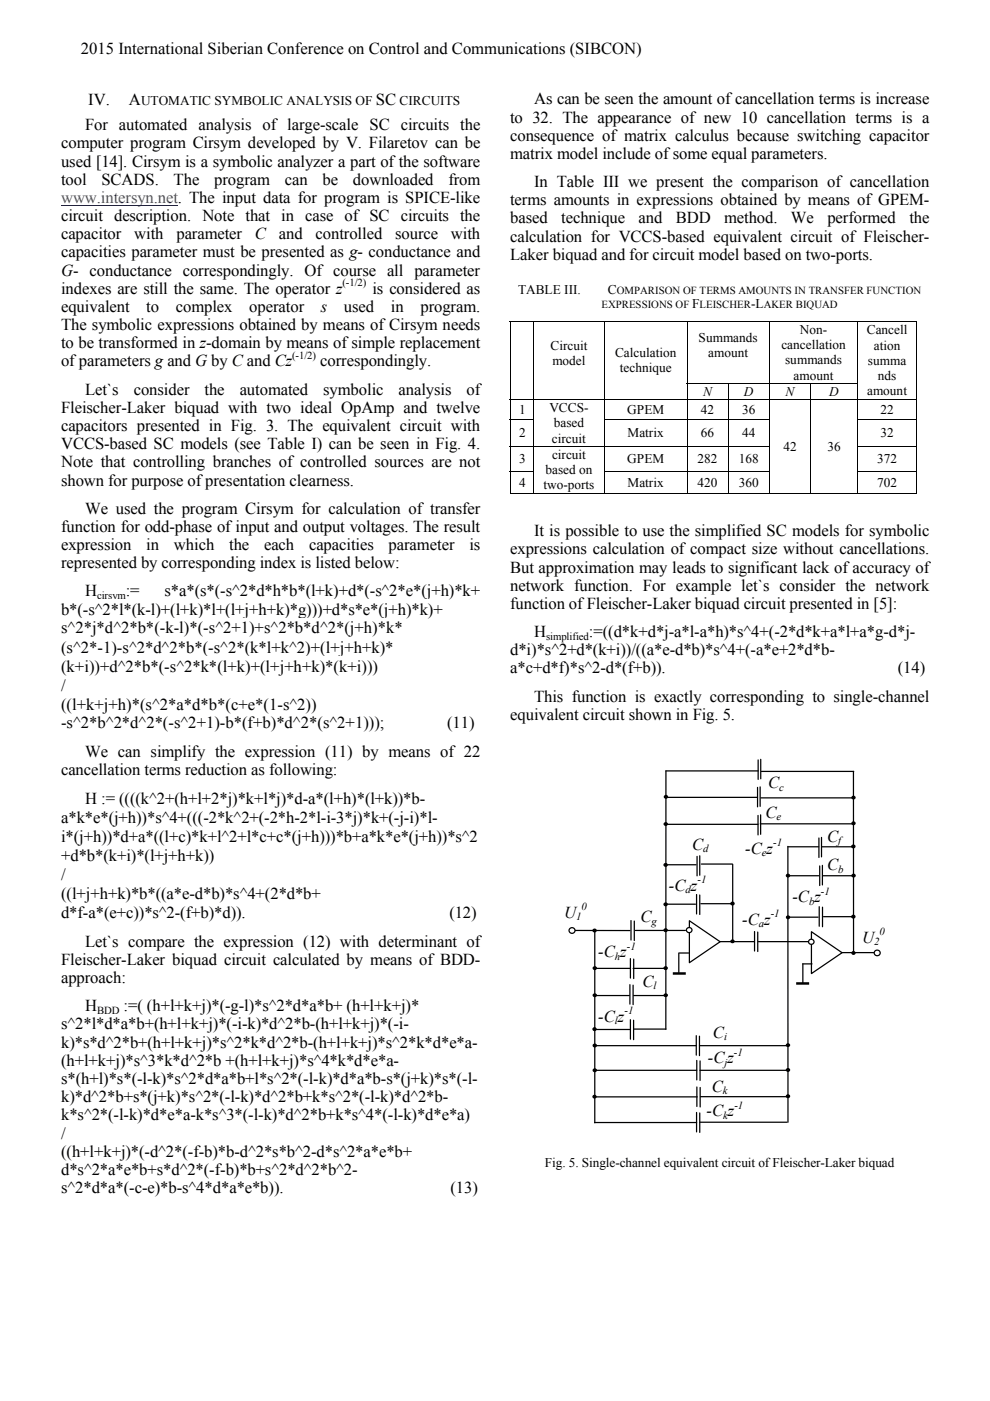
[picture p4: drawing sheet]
<svg xmlns="http://www.w3.org/2000/svg" width="210mm" height="297mm" viewBox="0 0 210 297" stroke-linecap="round" stroke-linejoin="round" font-family="sans-serif">
<defs><g id="words">
<g font-size="3.5">
<text x="17.2" y="11.4">2015 International Siberian Conference on Control and Communications (SIBCON)</text>
<text x="18.7" y="22.3">IV.</text>
<text x="27.3" y="22.3">A</text>
<text x="79.7" y="22.3">SC</text>
<text x="113.3" y="22.1">As can be seen the amount of cancellation terms is increase</text>
<text x="18" y="27.6">For automated analysis of large-scale SC circuits the</text>
<text x="108.2" y="26">to 32. The appearance of new 10 cancellation terms is a</text>
<text x="108.2" y="29.8">consequence of matrix calculus because switching capacitor</text>
<text x="13" y="31.5">computer program Cirsym developed by V. Filaretov can be</text>
<text x="13" y="35.3">used [14]. Cirsym is a symbolic analyzer a part of the software</text>
<text x="108.2" y="33.7">matrix model include of some equal parameters.</text>
<text x="13" y="39.2">tool</text>
<text x="21.5" y="39.2">SCADS.</text>
<text x="36.8" y="39.2">The</text>
<text x="45.4" y="39.2">program</text>
<text x="60.4" y="39.2">can</text>
<text x="68.4" y="39.2">be</text>
<text x="74.9" y="39.2">downloaded</text>
<text x="95.1" y="39.2">from</text>
<text x="113.3" y="39.7">In Table III we present the comparison of cancellation</text>
<text x="13" y="46.9">circuit description. Note that in case of SC circuits the</text>
<text x="108.2" y="43.5">terms amounts in expressions obtained by means of GPEM-</text>
<text x="108.2" y="47.4">based</text>
<text x="119" y="47.4">technique</text>
<text x="135.5" y="47.4">and</text>
<text x="143.3" y="47.4">BDD</text>
<text x="153.6" y="47.4">method.</text>
<text x="167.8" y="47.4">We</text>
<text x="175.5" y="47.4">performed</text>
<text x="192.9" y="47.4">the</text>
<text x="13" y="50.7">capacitor</text>
<text x="28.5" y="50.7">with</text>
<text x="37.4" y="50.7">parameter</text>
<text x="54.1" y="50.7">C</text>
<text x="59.2" y="50.7">and</text>
<text x="67" y="50.7">controlled</text>
<text x="83.8" y="50.7">source</text>
<text x="95.7" y="50.7">with</text>
<text x="108.2" y="51.2">calculation for VCCS-based equivalent circuit of Fleischer-</text>
<text x="13" y="54.6">capacities parameter must be presented as g- conductance and</text>
<text x="13" y="58.4">G- conductance correspondingly. Of course all parameter</text>
<text x="108.2" y="55.1">Laker biquad and for circuit model based on two-ports.</text>
<text x="13" y="62.3">indexes are still the same. The operator z</text>
<text x="79" y="62.3">is considered as</text>
<text x="13" y="70">The symbolic expressions obtained by means of Cirsym needs</text>
<text x="13" y="66.1">equivalent</text>
<text x="31" y="66.1">to</text>
<text x="37.3" y="66.1">complex</text>
<text x="52.9" y="66.1">operator</text>
<text x="68.1" y="66.1">s</text>
<text x="73" y="66.1">used</text>
<text x="82.9" y="66.1">in</text>
<text x="89.2" y="66.1">program.</text>
<text x="13" y="77.7">of parameters g and G by C and Cz</text>
<text x="13" y="73.9">to be transformed in z-domain by means of simple replacement</text>
<text x="67.9" y="77.7">correspondingly.</text>
<text x="18" y="83.7">Let`s</text>
<text x="28.4" y="83.7">consider</text>
<text x="43.4" y="83.7">the</text>
<text x="50.8" y="83.7">automated</text>
<text x="68.6" y="83.7">symbolic</text>
<text x="84.5" y="83.7">analysis</text>
<text x="98.9" y="83.7">of</text>
<text x="13" y="87.5">Fleischer-Laker biquad with two ideal OpAmp and twelve</text>
<text x="13" y="91.4">capacitors presented in Fig. 3. The equivalent circuit with</text>
<text x="13" y="95.2">VCCS-based SC models (see Table I) can be seen in Fig. 4.</text>
<text x="13" y="99.1">Note that controlling branches of controlled sources are not</text>
<text x="13" y="103">shown for purpose of presentation clearness.</text>
<text x="13" y="112.8">function for odd-phase of input and output voltages. The result</text>
<text x="18" y="108.9">We used the program Cirsym for calculation of transfer</text>
<text x="113.3" y="113.7">It is possible to use the simplified SC models for symbolic</text>
<text x="13" y="116.6">expression</text>
<text x="31" y="116.6">in</text>
<text x="36.9" y="116.6">which</text>
<text x="48.6" y="116.6">the</text>
<text x="56" y="116.6">each</text>
<text x="65.6" y="116.6">capacities</text>
<text x="82.4" y="116.6">parameter</text>
<text x="99.6" y="116.6">is</text>
<text x="108.2" y="117.5">expressions calculation of compact size without cancellations.</text>
<text x="13" y="120.5">represented by corresponding index is listed below:</text>
<text x="108.2" y="121.4">But approximation may leads to significant lack of accuracy of</text>
<text x="108.2" y="125.2">network function. For example let`s consider the network</text>
<text x="13" y="130.3">b*(-s^2*l*(k-l)+(l+k)*l+(l+j+h+k)*g)))+d*s*e*(j+h)*k)+</text>
<text x="18" y="126.4">H</text>
<text x="26.7" y="126.4">:=</text>
<text x="34.9" y="126.4">s*a*(s*(-s^2*d*h*b*(l+k)+d*(-s^2*e*(j+h)*k+</text>
<text x="108.2" y="129.1">function of Fleischer-Laker biquad circuit presented in [5]:</text>
<text x="13" y="134.3">s^2*j*d^2*b*(-k-l)*(-s^2+1)+s^2*b*d^2*(j+h)*k*</text>
<text x="113.3" y="135.1">H</text>
<text x="124.9" y="135.1">:=((d*k+d*j-a*l-a*h)*s^4+(-2*d*k+a*l+a*g-d*j-</text>
<text x="13" y="138.4">(s^2*-1)-s^2*d^2*b*(-s^2*(k*l+k^2)+(l+j+h+k)*</text>
<text x="13" y="142.4">(k+i))+d^2*b*(-s^2*k*(l+k)+(l+j+h+k)*(k+i)))</text>
<text x="108.2" y="138.9">d*i)*s^2+d*(k+i))/((a*e-d*b)*s^4+(-a*e+2*d*b-</text>
<text x="108.2" y="142.8">a*c+d*f)*s^2-d*(f+b)).</text>
<text x="190.5" y="142.8">(14)</text>
<text x="13" y="146.5">/</text>
<text x="113.3" y="148.7">This function is exactly corresponding to single-channel</text>
<text x="13" y="150.5">((l+k+j+h)*(s^2*a*d*b*(c+e*(1-s^2))</text>
<text x="13" y="154.4">-s^2*b^2*d^2*(-s^2+1)-b*(f+b)*d^2*(s^2+1)));</text>
<text x="94.8" y="154.4">(11)</text>
<text x="108.2" y="152.6">equivalent circuit shown in Fig. 5.</text>
<text x="18.1" y="160.4">We can simplify the expression (11) by means of 22</text>
<text x="13" y="164.3">cancellation terms reduction as following:</text>
<text x="162.9" y="167.1">C</text>
<text x="18.1" y="170.4">H := ((((k^2+(h+l+2*j)*k+l*j)*d-a*(l+h)*(l+k))*b-</text>
<text x="162.4" y="173.3">C</text>
<text x="13" y="174.4">a*k*e*(j+h))*s^4+(((-2*k^2+(-2*h-2*l-i-3*j)*k+(-j-i)*l-</text>
<text x="13" y="178.5">i*(j+h))*d+a*((l+c)*k+l^2+l*c+c*(j+h)))*b+a*k*e*(j+h))*s^2</text>
<text x="175.4" y="178.5">C</text>
<text x="13" y="182.5">+d*b*(k+i)*(l+j+h+k))</text>
<text x="146.8" y="180.1">C</text>
<text x="158.1" y="181">-C z</text>
<text x="175.4" y="184.5">C</text>
<text x="13" y="186.6">/</text>
<text x="13" y="190.7">((l+j+h+k)*b*((a*e-d*b)*s^4+(2*d*b+</text>
<text x="141.9" y="188.9">-C z</text>
<text x="168.1" y="191.3">-C z</text>
<text x="13" y="194.7">d*f-a*(e+c))*s^2-(f+b)*d)).</text>
<text x="95.3" y="194.7">(12)</text>
<text x="119.6" y="194.6">U</text>
<text x="135.8" y="195.6">C</text>
<text x="157.4" y="196.1">-C z</text>
<text x="18" y="200.7">Let`s compare the expression (12) with determinant of</text>
<text x="126.9" y="202.9">-C z</text>
<text x="182.9" y="199.9">U</text>
<text x="13" y="204.6">Fleischer-Laker biquad circuit calculated by means of BDD-</text>
<text x="13" y="208.4">approach:</text>
<text x="136.2" y="209.2">C</text>
<text x="18.1" y="214.4">H</text>
<text x="26.2" y="214.4">:=( (h+l+k+j)*(-g-l)*s^2*d*a*b+ (h+l+k+j)*</text>
<text x="13" y="218.3">s^2*l*d*a*b+(h+l+k+j)*(-i-k)*d^2*b-(h+l+k+j)*(-i-</text>
<text x="126.9" y="216.6">-Cz</text>
<text x="151.2" y="220">C</text>
<text x="13" y="222.1">k)*s*d^2*b+(h+l+k+j)*s^2*k*d^2*b-(h+l+k+j)*s^2*k*d*e*a-</text>
<text x="13" y="226">(h+l+k+j)*s^3*k*d^2*b +(h+l+k+j)*s^4*k*d*e*a-</text>
<text x="150.1" y="225.4">-Cz</text>
<text x="13" y="229.8">s*(h+l)*s*(-l-k)*s^2*d*a*b+l*s^2*(-l-k)*d*a*b-s*(j+k)*s*(-l-</text>
<text x="13" y="233.7">k)*d^2*b+s*(j+k)*s^2*(-l-k)*d^2*b+k*s^2*(-l-k)*d^2*b-</text>
<text x="151" y="231.4">C</text>
<text x="13" y="237.6">k*s^2*(-l-k)*d*e*a-k*s^3*(-l-k)*d^2*b+k*s^4*(-l-k)*d*e*a)</text>
<text x="149.8" y="236.6">-C z</text>
<text x="13" y="241.4">/</text>
<text x="13" y="245.3">((h+l+k+j)*(-d^2*(-f-b)*b-d^2*s*b^2-d*s^2*a*e*b+</text>
<text x="13" y="249.1">d*s^2*a*e*b+s*d^2*(-f-b)*b+s^2*d^2*b^2-</text>
<text x="13" y="253">s^2*d*a*(-c-e)*b-s^4*d*a*e*b)).</text>
<text x="95.6" y="253">(13)</text>
</g>
<text font-size="3.5" fill="#00f" x="13" y="43">www.intersyn.net. The input data for program is SPICE-like</text>
<g font-size="2.8">
<text x="29.9" y="22.3">UTOMATIC SYMBOLIC ANALYSIS OF</text>
<text x="84.7" y="22.3">CIRCUITS</text>
<text x="109.9" y="62.4">TABLE III.</text>
<text x="128.9" y="62.4">C</text>
<text x="146.8" y="65.3">F</text>
<text x="159.3" y="65.3">-L</text>
<text x="169.7" y="70.8">Non-</text>
<text x="183.9" y="70.9">Cancell</text>
<text x="116.8" y="74.1">Circuit</text>
<text x="117.2" y="77.4">model</text>
<text x="130.5" y="75.7">Calculation</text>
<text x="148.2" y="72.4">Summands</text>
<text x="150.2" y="75.6">amount</text>
<text x="165.7" y="74">cancellation</text>
<text x="166.5" y="77.3">summands</text>
<text x="184.1" y="77.4">summa</text>
<text x="185.3" y="74.1">ation</text>
<text x="131.5" y="79">technique</text>
<text x="149.1" y="83.9">N</text>
<text x="157.8" y="83.9">D</text>
<text x="166.6" y="83.9">N</text>
<text x="168.3" y="80.5">amount</text>
<text x="175.9" y="83.9">D</text>
<text x="183.9" y="83.8">amount</text>
<text x="186.2" y="80.6">nds</text>
<text x="110.1" y="87.8">1</text>
<text x="116.5" y="87.4">VCCS-</text>
<text x="133.1" y="87.8">GPEM</text>
<text x="148.7" y="87.8">42</text>
<text x="157.4" y="87.8">36</text>
<text x="186.8" y="87.8">22</text>
<text x="110.1" y="92.7">2</text>
<text x="117.1" y="93.9">circuit</text>
<text x="117.5" y="90.6">based</text>
<text x="133.1" y="92.7">Matrix</text>
<text x="148.7" y="92.7">66</text>
<text x="157.4" y="92.7">44</text>
<text x="166.2" y="95.6">42</text>
<text x="175.5" y="95.6">36</text>
<text x="186.8" y="92.7">32</text>
<text x="110.1" y="98.2">3</text>
<text x="115.7" y="100.5">based on</text>
<text x="117.1" y="97.3">circuit</text>
<text x="133.1" y="98.2">GPEM</text>
<text x="148" y="98.2">282</text>
<text x="156.7" y="98.2">168</text>
<text x="186" y="98.2">372</text>
<text x="110.1" y="103.2">4</text>
<text x="115.3" y="103.8">two-ports</text>
<text x="133.1" y="103.2">Matrix</text>
<text x="147.9" y="103.2">420</text>
<text x="156.7" y="103.2">360</text>
<text x="186" y="103.2">702</text>
<text x="115.6" y="247.5">Fig. 5. Single-channel equivalent circuit of Fleischer-Laker biquad</text>
</g>
<g font-size="2.3">
<text x="72.6" y="60.7">(-1/2)</text>
<text x="127.6" y="65.3">EXPRESSIONS OF</text>
<text x="130.8" y="62.4">OMPARISON OF TERMS AMOUNTS IN TRANSFER FUNCTION</text>
<text x="148.4" y="65.3">LEISCHER</text>
<text x="162" y="65.3">AKER BIQUAD</text>
<text x="62" y="76.1">(-1/2)</text>
<text x="20.6" y="127">cirsym</text>
<text x="115.8" y="135.6">simplified</text>
<text x="165.2" y="167.7">c</text>
<text x="164.7" y="173.9">e</text>
<text x="164" y="179.5">-1</text>
<text x="177.8" y="179">f</text>
<text x="149.1" y="180.7">d</text>
<text x="161.6" y="181.6">e</text>
<text x="177.8" y="185">b</text>
<text x="145.4" y="189.4">d</text>
<text x="147.9" y="187.3">-1</text>
<text x="171.6" y="191.9">b</text>
<text x="174.1" y="189.8">-1</text>
<text x="122.2" y="195.1">1</text>
<text x="123.3" y="193">0</text>
<text x="138.2" y="196.1">g</text>
<text x="161" y="196.6">a</text>
<text x="163.5" y="194.5">-1</text>
<text x="130.4" y="203.5">h</text>
<text x="132.9" y="201.3">-1</text>
<text x="185.4" y="200.4">2</text>
<text x="186.6" y="198.3">0</text>
<text x="138.6" y="209.8">l</text>
<text x="20.6" y="214.9">BDD</text>
<text x="132.4" y="215">-1</text>
<text x="130.4" y="217.1">l</text>
<text x="153.6" y="220.6">i</text>
<text x="153.6" y="226">j</text>
<text x="155.7" y="223.8">-1</text>
<text x="153.3" y="232">k</text>
<text x="153.4" y="237.2">k</text>
<text x="155.8" y="235.1">-1</text>
</g>
</g></defs>
<path d="M13 43.5h24.7" fill="none" stroke="#00f" stroke-width=".21"/>
<g fill="#fff">
<path d="M46.7 123.1h55.2v4.2h-55.2z"/>
<path d="M13 127h80.9v4.1h-80.9z"/>
<path d="M13 131h72.4v4.1h-72.4z"/>
<path d="M13 135h70.5v4.2h-70.5z"/>
<path d="M13 139.1h67.2v4.1h-67.2z"/>
</g>
<path d="M108.1 68.1h.2v.1h-.2zM194.3 68.1h.2v.1h-.2zM108.1 81.2h.2v.2h-.2zM113.1 81.2h.2v.2h-.2zM128.1 81.2h.2v.2h-.2zM171.8 88.8h.2v.2h-.2zM171.8 94.5h.2v.2h-.2zM194.3 81.2h.2v.2h-.2zM171.8 99.9h.2v.2h-.2zM194.3 104.5h.2v.1h-.2z" fill="#000"/>
<g fill="none" stroke="#000" stroke-width=".21">
<path d="M108.1 68.1h86.4M108.2 68.2v13M113.2 68.2v13M128.2 68.2v13M145.7 68.2v13M163.2 68.2v13M181.9 68.2v13M194.4 68.2v13M108.1 84.7h86.4M108.1 88.9h5.2M108.1 94.6h55.2M108.1 100h5.2"/>
<path d="M108.2 81.4v3.2M108.2 84.8v4M108.2 89v5.5M108.2 94.7v5.2M113.2 81.4v3.2M113.2 84.8v4M113.2 89v5.5M113.2 94.7v5.2M128.1 88.9h35.2M128.1 100h35.2M128.2 81.4v3.2M128.2 84.8v4"/>
<path d="M128.2 89v5.5M128.2 94.7v5.2M145.6 81.3h36.4M145.7 81.4v3.2M145.7 84.8v4M145.7 89v5.5M145.7 94.7v5.2M154.4 81.4v3.2M154.4 84.8v4M154.4 89v5.5M154.4 94.7v5.2M163.2 81.4v3.2"/>
<path d="M163.2 84.8v4M163.2 89v5.5M163.2 94.7v5.2M171.9 81.4v3.2M171.9 84.8v4M171.9 89v5.5M171.9 94.7v5.2M181.8 88.9h12.7M181.8 94.6h12.7M181.8 100h12.7M181.9 81.4v3.2M181.9 84.8v4"/>
<path d="M181.9 89v5.5M181.9 94.7v5.2M194.4 81.4v3.2M194.4 84.8v4M194.4 89v5.5M194.4 94.7v5.2M108.1 104.5h5M108.2 100.1v4.5M113.2 100.1v4.5M113.3 104.5h14.8M128.2 100.1v4.5M128.3 104.5h17.3"/>
<path d="M145.7 100.1v4.5M145.8 104.5h8.5M154.4 100.1v4.5M154.5 104.5h8.6M163.2 100.1v4.5M163.3 104.5h8.5M171.9 100.1v4.5M172 104.5h9.8M181.9 100.1v4.5M182 104.5h12.3M194.4 100.1v4.5"/>
</g>
<g fill="none" stroke="#000" stroke-width=".26">
<path d="M121.7 197.3h11.9M126.2 197.3v40.8M133.8 195.2v4.1M134.5 195.3v4.1M134.8 197.3h10.6M160.9 199.6h10.5M167 194.5h6.5M167.1 185.7h6.6M173.8 192.2v4.2M173.9 183.6v4.1M174.4 183.5v4.1M174.5 192.3v4.2"/>
<path d="M174.5 185.7h6.5M174.7 194.4h6.5M126 211.1h7.5M126.1 218.3h7.5M126.2 205.3h7.4M133.6 208.8v4.1M133.7 216.2v4.1M133.7 203.2v4.2M134.3 208.9v4.1M134.3 205.3h6.8M134.4 216.3v4.1M134.4 211.1h6.8"/>
<path d="M134.4 203.3v4.2M134.4 218.2h6.8M147.7 219.6v4.1M148.4 219.7v4.1M178.5 202h7.5M126 221.7h21.7M126.1 238h21.7M126.1 226.9h21.7M126.2 232.6h21.7M147.7 235.9v4.1M147.8 224.8v4.2M147.8 230.5v4.1"/>
<path d="M148.4 221.7h18.4M148.4 236v4.1M148.4 237.9h18.5M148.5 226.9h18.4M148.5 224.9v4.2M148.5 230.6v4.1M148.6 232.5h18.4"/>
</g>
<path d="M168.9 208.5h2.7" fill="none" stroke="#000" stroke-width=".53"/>
<circle cx="186" cy="202.1" r=".61" fill="#fff"/>
<circle cx="186" cy="202.1" r=".61" fill="none" stroke="#000" stroke-width=".26"/>
<circle cx="121.3" cy="197.3" r=".62" fill="#fff"/>
<g fill="none" stroke="#000" stroke-width=".26">
<path d="M167.1 179.5v58.4M167.1 179.5h6.6M173.7 177.7v4.1M174.2 177.5v4.2M174.3 179.5h6.5"/>
<circle cx="121.3" cy="197.3" r=".62"/>
</g>
<path d="M172.1 197.5l6.5 4.5-6.5 4.4z" fill="#fff"/>
<path d="M172.1 197.5l6.5 4.5-6.5 4.4zM172.2 204.4h-1.9v4.1" fill="none" stroke="#000" stroke-width=".26"/>
<circle cx="172.1" cy="199.7" r=".56" fill="#fff"/>
<g fill="none" stroke="#000" stroke-width=".26">
<path d="M141.1 169.1h19.6M141.2 174.8h19.6M141.2 163.4h19.6M141.2 163.4v54.8M160.7 166.9v4.2M160.8 172.9v4.1M160.8 161.1v4.1M161.2 166.8v4.2M161.2 174.7h19.6M161.3 172.8v4.1M161.4 161v4.1M161.4 169.2h19.6"/>
<path d="M161.5 163.6h19.6M181 163.6v38.1M141 191.7h6.5M141.1 183.3h6.5M147.7 189.7v4.1M147.8 181.6v4.1M148.4 189.8v4.1M148.4 181.4v4.2M148.7 191.6h6.5M148.8 183.2h6.5M152.5 199.6h7.5M155.4 183.2v16.4"/>
<path d="M160 197.5v4.1M160.7 197.6v4.1"/>
<circle cx="181" cy="179.5" r=".31"/>
<circle cx="126.1" cy="197.3" r=".31"/>
<circle cx="141.2" cy="191.8" r=".31"/>
<circle cx="141.2" cy="183.4" r=".31"/>
<circle cx="141.2" cy="197.2" r=".31"/>
<circle cx="155.4" cy="191.6" r=".32"/>
<circle cx="155.4" cy="199.6" r=".31"/>
<circle cx="167.1" cy="185.7" r=".32"/>
<circle cx="167.1" cy="194.5" r=".31"/>
<circle cx="172.1" cy="199.7" r=".56"/>
<circle cx="181" cy="194.4" r=".32"/>
<circle cx="181" cy="185.7" r=".31"/>
<circle cx="141.2" cy="205.3" r=".31"/>
<circle cx="181" cy="202.1" r=".31"/>
</g>
<path d="M142.7 206.4h2.8" fill="none" stroke="#000" stroke-width=".53"/>
<g fill="#000">
<circle cx="181" cy="179.5" r=".31"/>
<circle cx="126.1" cy="197.3" r=".31"/>
<circle cx="141.2" cy="191.8" r=".31"/>
<circle cx="141.2" cy="183.4" r=".31"/>
<circle cx="141.2" cy="197.2" r=".31"/>
<circle cx="155.4" cy="191.6" r=".32"/>
<circle cx="155.4" cy="199.6" r=".31"/>
<circle cx="167.1" cy="185.7" r=".32"/>
<circle cx="167.1" cy="194.5" r=".31"/>
<circle cx="181" cy="194.4" r=".32"/>
<circle cx="181" cy="185.7" r=".31"/>
<circle cx="141.2" cy="205.3" r=".31"/>
<circle cx="181" cy="202.1" r=".31"/>
</g>
<path d="M146.2 195.2l6.5 4.5-6.5 4.4z" fill="#fff"/>
<path d="M146.2 195.2l6.5 4.5-6.5 4.4zM144 202.1v4.1M144.1 202.1h2" fill="none" stroke="#000" stroke-width=".26"/>
<circle cx="146.2" cy="197.2" r=".56" fill="#fff"/>
<g fill="none" stroke="#000" stroke-width=".26">
<circle cx="141.2" cy="174.7" r=".31"/>
<circle cx="141.2" cy="169" r=".31"/>
<circle cx="181" cy="174.6" r=".31"/>
<circle cx="181" cy="169.1" r=".31"/>
<circle cx="146.2" cy="197.2" r=".56"/>
<circle cx="126.1" cy="218.2" r=".31"/>
<circle cx="126.2" cy="211" r=".31"/>
<circle cx="126.2" cy="205.3" r=".31"/>
<circle cx="141.2" cy="211" r=".31"/>
<circle cx="126.1" cy="232.5" r=".3"/>
<circle cx="126.2" cy="226.9" r=".32"/>
<circle cx="126.2" cy="221.7" r=".31"/>
<circle cx="167.1" cy="221.6" r=".31"/>
<circle cx="167.1" cy="226.9" r=".31"/>
<circle cx="167.1" cy="232.5" r=".32"/>
</g>
<g fill="#000">
<circle cx="141.2" cy="174.7" r=".31"/>
<circle cx="141.2" cy="169" r=".31"/>
<circle cx="181" cy="174.6" r=".31"/>
<circle cx="181" cy="169.1" r=".31"/>
<circle cx="126.1" cy="218.2" r=".31"/>
<circle cx="126.2" cy="211" r=".31"/>
<circle cx="126.2" cy="205.3" r=".31"/>
<circle cx="141.2" cy="211" r=".31"/>
<circle cx="126.1" cy="232.5" r=".3"/>
<circle cx="126.2" cy="226.9" r=".32"/>
<circle cx="126.2" cy="221.7" r=".31"/>
<circle cx="167.1" cy="221.6" r=".31"/>
<circle cx="167.1" cy="226.9" r=".31"/>
<circle cx="167.1" cy="232.5" r=".32"/>
</g>
<use href="#words"/>
</svg>
